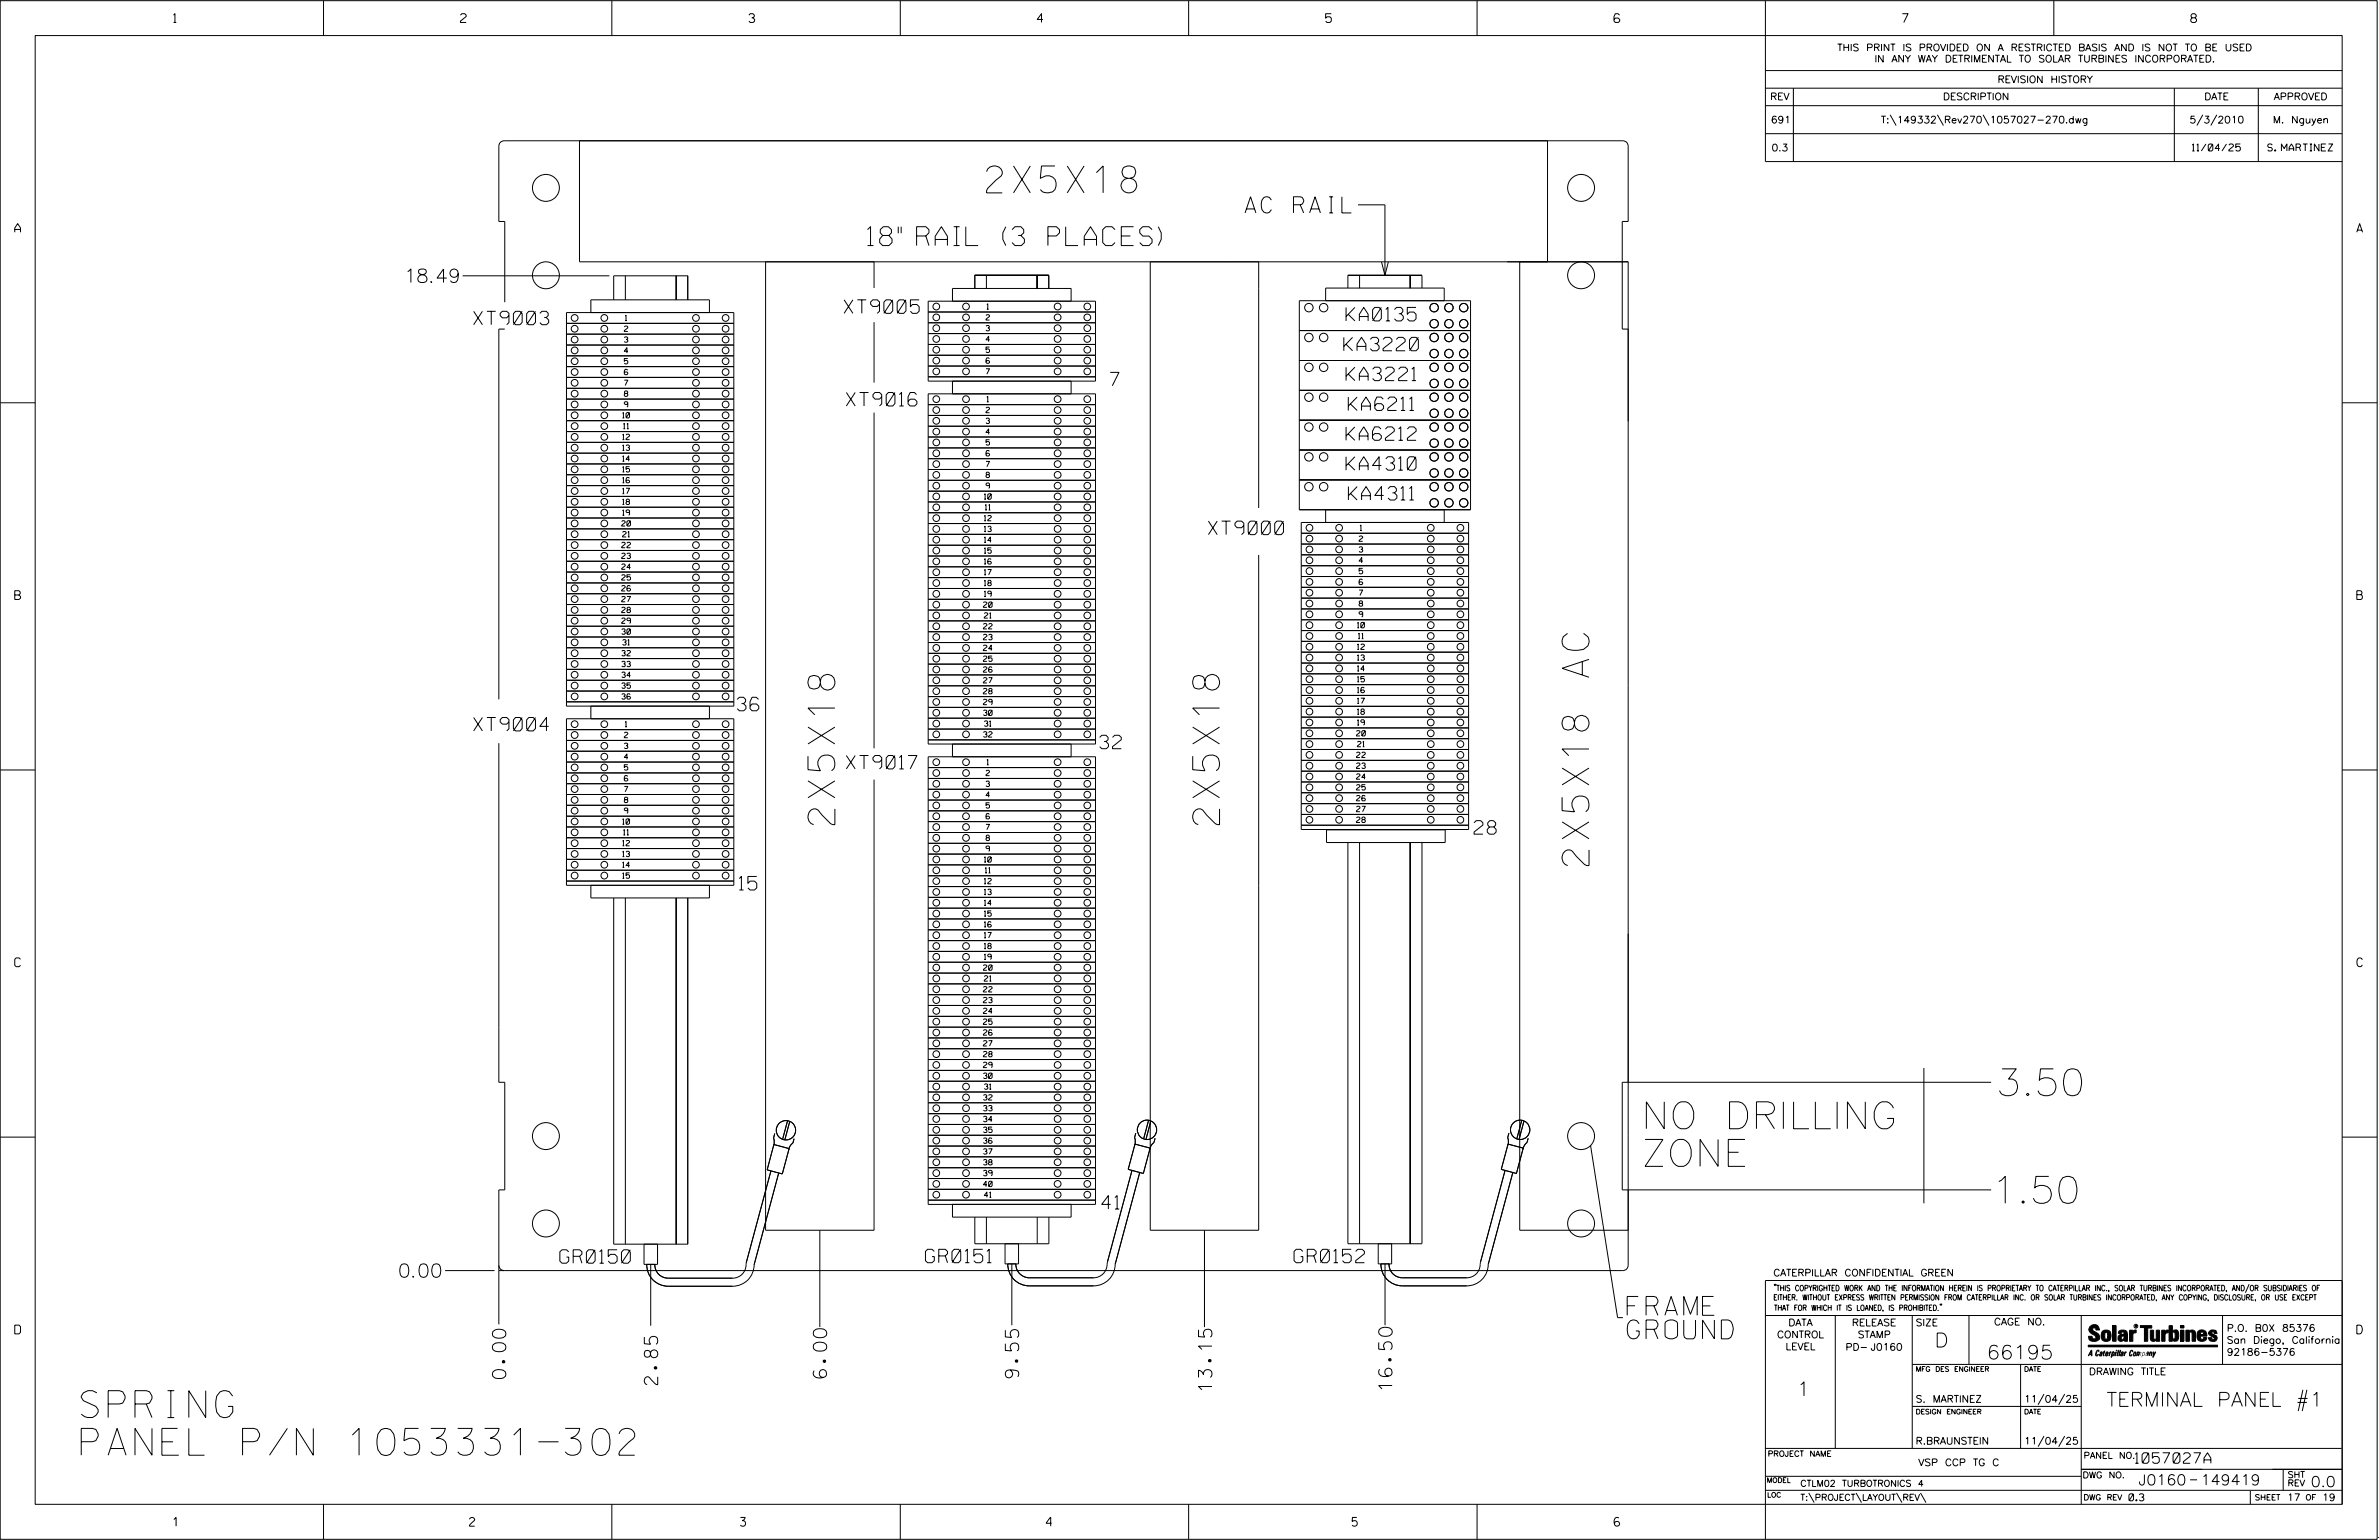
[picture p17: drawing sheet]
<svg xmlns="http://www.w3.org/2000/svg" width="864mm" height="559mm" viewBox="0 0 864 559" stroke-linecap="round" stroke-linejoin="round" font-family="sans-serif">
<defs><g id="words">
<g font-size="9.8">
<text x="358.1" y="70">2X5X18</text>
<text x="303.1" y="299.2" transform="rotate(-90 303.1 299.2)">2X5X18</text>
<text x="442.7" y="299.2" transform="rotate(-90 442.7 299.2)">2X5X18</text>
<text x="576.8" y="314.1" transform="rotate(-90 576.8 314.1)">2X5X18 AC</text>
<text x="724.5" y="397.6">3.50</text>
<text x="595.8" y="409.6">NO DRILLING</text>
<text x="595.8" y="423.2">ZONE</text>
<text x="722.8" y="436.6">1.50</text>
<text x="29.5" y="514.4">SPRING</text>
<text x="29.5" y="528">PANEL P/N 1053331-302</text>
</g>
<g font-size="6.8">
<text x="314.9" y="89.1">18&quot; RAIL (3 PLACES)</text>
<text x="590.7" y="477.3">FRAME</text>
<text x="590.7" y="485.8">GROUND</text>
</g>
<text font-size="5.9" x="452" y="77.3">AC RAIL</text>
<g font-size="5.1">
<text x="702.3" y="488.8">D</text>
<text x="721.2" y="493.2">66195</text>
<text x="652.2" y="506.5">1</text>
<text x="764.7" y="510.3">TERMINAL PANEL #1</text>
</g>
<g font-size="4.9">
<text x="148" y="102.5">18.49</text>
<text x="306.4" y="113.7">XT9005</text>
<text x="171.9" y="117.8">XT9003</text>
<text x="488.6" y="116.4">KA0135</text>
<text x="487.8" y="127.3">KA3220</text>
<text x="403" y="140">7</text>
<text x="488.6" y="138.1">KA3221</text>
<text x="307.2" y="147.3">XT9016</text>
<text x="489.5" y="148.9">KA6211</text>
<text x="488.6" y="159.8">KA6212</text>
<text x="488.6" y="170.6">KA4310</text>
<text x="489.5" y="181.5">KA4311</text>
<text x="438.7" y="194">XT9000</text>
<text x="267.6" y="257.9">36</text>
<text x="171.9" y="265.2">XT9004</text>
<text x="399.2" y="271.7">32</text>
<text x="307.2" y="279">XT9017</text>
<text x="535.1" y="302.7">28</text>
<text x="268.4" y="322.9">15</text>
<text x="400" y="438.7">41</text>
<text x="203.2" y="458.4">GR0150</text>
<text x="336" y="458.2">GR0151</text>
<text x="469.8" y="458.2">GR0152</text>
<text x="145.1" y="463.5">0.00</text>
<text x="183.6" y="500.2" transform="rotate(-90 183.6 500.2)">0.00</text>
<text x="238.8" y="502.4" transform="rotate(-90 238.8 502.4)">2.85</text>
<text x="300.1" y="500" transform="rotate(-90 300.1 500)">6.00</text>
<text x="369.8" y="500" transform="rotate(-90 369.8 500)">9.55</text>
<text x="440" y="504.7" transform="rotate(-90 440 504.7)">13.15</text>
<text x="505.4" y="504.4" transform="rotate(-90 505.4 504.4)">16.50</text>
</g>
<g font-size="3.8">
<text x="775.1" y="531">1057027A</text>
<text x="776.3" y="538.9">J0160</text>
<text x="798.8" y="538.9">149419</text>
<text x="838.8" y="539.5">0.0</text>
</g>
<g font-size="3.2">
<text x="63" y="8.2">1</text>
<text x="167.2" y="8.2">2</text>
<text x="271.8" y="8.2">3</text>
<text x="376.5" y="8.2">4</text>
<text x="481.2" y="8.2">5</text>
<text x="690.6" y="8.2">7</text>
<text x="795.3" y="8.2">8</text>
<text x="5.4" y="84.3">A</text>
<text x="855.5" y="84.3">A</text>
<text x="5.4" y="217.5">B</text>
<text x="855.6" y="217.5">B</text>
<text x="5.4" y="350.8">C</text>
<text x="855.6" y="350.8">C</text>
<text x="5.4" y="484">D</text>
<text x="855.6" y="484">D</text>
<text x="62.8" y="553.8">1</text>
<text x="170.4" y="553.8">2</text>
<text x="268.8" y="553.8">3</text>
<text x="379.8" y="553.8">4</text>
<text x="490.8" y="553.8">5</text>
<text x="585.9" y="553.8">6</text>
</g>
<g font-size="2.5">
<text x="666.9" y="18.5">THIS PRINT IS PROVIDED ON A RESTRICTED BASIS AND IS NOT TO BE USED</text>
<text x="680.5" y="22.6">IN ANY WAY DETRIMENTAL TO SOLAR TURBINES INCORPORATED.</text>
<text x="725.1" y="30">REVISION HISTORY</text>
<text x="642.6" y="36.3">REV</text>
<text x="705.3" y="36.3">DESCRIPTION</text>
<text x="800.2" y="36.3">DATE</text>
<text x="825.4" y="36.3">APPROVED</text>
<text x="642.9" y="44.7">691</text>
<text x="682.8" y="44.7">T:\149332\Rev270\1057027-270.dwg</text>
<text x="794.8" y="44.7">5/3/2010</text>
<text x="825.1" y="44.7">M. Nguyen</text>
<text x="643.1" y="54.8">0.3</text>
<text x="795.8" y="54.8">11/04/25</text>
<text x="823.2" y="54.8">S. MARTINEZ</text>
<text x="643.8" y="463">CATERPILLAR CONFIDENTIAL GREEN</text>
<text x="645.1" y="485.5">CONTROL</text>
<text x="649.2" y="481.1">DATA</text>
<text x="672.3" y="481.1">RELEASE</text>
<text x="674.4" y="485.5">STAMP</text>
<text x="695.4" y="481.1">SIZE</text>
<text x="723.8" y="480.8">CAGE NO.</text>
<text x="808.4" y="483.1">P.O. B0X 85376</text>
<text x="648.2" y="489.8">LEVEL</text>
<text x="669.9" y="490">PD- J0160</text>
<text x="808.4" y="487.5">San Diego, California</text>
<text x="808.4" y="491.8">92186-5376</text>
<text x="758.3" y="498.9">DRAWING TITLE</text>
<text x="695.4" y="508.9">S. MARTINEZ</text>
<text x="734.8" y="508.9">11/04/25</text>
<text x="695.4" y="524.1">R.BRAUNSTEIN</text>
<text x="734.8" y="524.1">11/04/25</text>
<text x="696.4" y="531.9">VSP CCP TG C</text>
<text x="772.8" y="544.6">0.3</text>
<text x="830.2" y="544.6">17</text>
<text x="843" y="544.6">19</text>
</g>
<g font-size="2.3">
<text x="756.4" y="529.2">PANEL NO.</text>
<text x="653.5" y="539.4">CTLM02 TURBOTRONICS 4</text>
<text x="756" y="536.3">DWG NO.</text>
<text x="830.4" y="539.3">REV</text>
<text x="830.4" y="536.2">SHT</text>
<text x="653.5" y="544.5">T:\PROJECT\LAYOUT\REV\</text>
</g>
<g font-size="2">
<text x="358.3" y="112.2">1</text>
<text x="227" y="116.3">1</text>
<text x="357.9" y="116.1">2</text>
<text x="226.6" y="120.3">2</text>
<text x="226.6" y="124.2">3</text>
<text x="357.9" y="120.1">3</text>
<text x="357.9" y="124">4</text>
<text x="226.6" y="128.1">4</text>
<text x="357.9" y="127.9">5</text>
<text x="226.6" y="132">5</text>
<text x="226.6" y="136">6</text>
<text x="357.9" y="135.7">7</text>
<text x="226.6" y="139.9">7</text>
<text x="226.6" y="143.8">8</text>
<text x="226.6" y="147.7">9</text>
<text x="357.9" y="149.7">2</text>
<text x="358.3" y="145.8">1</text>
<text x="226" y="151.7">10</text>
<text x="226.3" y="155.6">11</text>
<text x="357.9" y="153.7">3</text>
<text x="226" y="159.5">12</text>
<text x="357.9" y="157.6">4</text>
<text x="357.9" y="161.5">5</text>
<text x="226" y="163.4">13</text>
<text x="226" y="167.4">14</text>
<text x="226" y="171.3">15</text>
<text x="357.9" y="169.4">7</text>
<text x="357.9" y="173.3">8</text>
<text x="226" y="175.2">16</text>
<text x="226" y="179.1">17</text>
<text x="357.9" y="177.2">9</text>
<text x="226" y="183.1">18</text>
<text x="357.3" y="181.1">10</text>
<text x="357.6" y="185.1">11</text>
<text x="225.7" y="190.9">20</text>
<text x="226" y="187">19</text>
<text x="357.3" y="189">12</text>
<text x="226" y="194.8">21</text>
<text x="357.3" y="192.9">13</text>
<text x="357.3" y="196.8">14</text>
<text x="493.4" y="196.4">2</text>
<text x="493.7" y="192.5">1</text>
<text x="225.7" y="198.7">22</text>
<text x="225.7" y="202.7">23</text>
<text x="357.3" y="200.8">15</text>
<text x="493.4" y="200.3">3</text>
<text x="225.7" y="206.6">24</text>
<text x="357.3" y="204.7">16</text>
<text x="357.3" y="208.6">17</text>
<text x="493.4" y="204.3">4</text>
<text x="493.4" y="208.2">5</text>
<text x="225.7" y="210.5">25</text>
<text x="225.7" y="214.4">26</text>
<text x="357.3" y="212.5">18</text>
<text x="225.7" y="218.4">27</text>
<text x="357" y="220.4">20</text>
<text x="357.3" y="216.5">19</text>
<text x="493.4" y="216">7</text>
<text x="493.4" y="220">8</text>
<text x="225.7" y="222.3">28</text>
<text x="225.7" y="226.2">29</text>
<text x="357.3" y="224.3">21</text>
<text x="492.7" y="227.8">10</text>
<text x="493.4" y="223.9">9</text>
<text x="225.7" y="230.1">30</text>
<text x="357" y="228.2">22</text>
<text x="357" y="232.1">23</text>
<text x="493.1" y="231.7">11</text>
<text x="225.7" y="238">32</text>
<text x="226" y="234.1">31</text>
<text x="357" y="236.1">24</text>
<text x="357" y="240">25</text>
<text x="492.7" y="235.7">12</text>
<text x="492.7" y="239.6">13</text>
<text x="225.7" y="241.9">33</text>
<text x="225.7" y="245.8">34</text>
<text x="357" y="243.9">26</text>
<text x="492.7" y="243.5">14</text>
<text x="225.7" y="249.8">35</text>
<text x="357" y="247.8">27</text>
<text x="357" y="251.8">28</text>
<text x="492.7" y="247.4">15</text>
<text x="492.7" y="251.4">16</text>
<text x="225.7" y="253.7">36</text>
<text x="357" y="255.7">29</text>
<text x="492.7" y="255.3">17</text>
<text x="227" y="263.8">1</text>
<text x="357" y="259.6">30</text>
<text x="357.3" y="263.5">31</text>
<text x="492.7" y="259.2">18</text>
<text x="492.7" y="263.1">19</text>
<text x="226.6" y="267.7">2</text>
<text x="357" y="267.5">32</text>
<text x="492.4" y="267.1">20</text>
<text x="226.6" y="271.6">3</text>
<text x="226.6" y="275.5">4</text>
<text x="492.4" y="274.9">22</text>
<text x="492.7" y="271">21</text>
<text x="226.6" y="279.4">5</text>
<text x="357.9" y="281.5">2</text>
<text x="358.3" y="277.5">1</text>
<text x="492.4" y="278.8">23</text>
<text x="226.6" y="287.3">7</text>
<text x="357.9" y="285.4">3</text>
<text x="492.4" y="282.7">24</text>
<text x="492.4" y="286.7">25</text>
<text x="226.6" y="291.2">8</text>
<text x="357.9" y="289.3">4</text>
<text x="357.9" y="293.2">5</text>
<text x="492.4" y="290.6">26</text>
<text x="226" y="299.1">10</text>
<text x="226.6" y="295.1">9</text>
<text x="357.9" y="297.2">6</text>
<text x="492.4" y="294.5">27</text>
<text x="492.4" y="298.4">28</text>
<text x="226.3" y="303">11</text>
<text x="357.9" y="301.1">7</text>
<text x="357.9" y="305">8</text>
<text x="226" y="306.9">12</text>
<text x="226" y="310.8">13</text>
<text x="357.9" y="308.9">9</text>
<text x="226" y="314.8">14</text>
<text x="357.3" y="312.8">10</text>
<text x="357.6" y="316.8">11</text>
<text x="226" y="318.7">15</text>
<text x="357.3" y="320.7">12</text>
<text x="357.3" y="324.6">13</text>
<text x="357.3" y="328.5">14</text>
<text x="357.3" y="332.5">15</text>
<text x="357.3" y="336.4">16</text>
<text x="357.3" y="340.3">17</text>
<text x="357.3" y="344.2">18</text>
<text x="357" y="352.1">20</text>
<text x="357.3" y="348.2">19</text>
<text x="357" y="359.9">22</text>
<text x="357.3" y="356">21</text>
<text x="357" y="363.9">23</text>
<text x="357" y="367.8">24</text>
<text x="357" y="371.7">25</text>
<text x="357" y="375.6">26</text>
<text x="357" y="379.6">27</text>
<text x="357" y="383.5">28</text>
<text x="357" y="387.4">29</text>
<text x="357" y="391.3">30</text>
<text x="357.3" y="395.2">31</text>
<text x="357" y="399.2">32</text>
<text x="357" y="403.1">33</text>
<text x="357" y="407">34</text>
<text x="357" y="410.9">35</text>
<text x="357" y="414.9">36</text>
<text x="357" y="418.8">37</text>
<text x="357" y="422.7">38</text>
<text x="357" y="430.6">40</text>
<text x="357" y="426.6">39</text>
<text x="357.3" y="434.5">41</text>
<text x="643.8" y="468.4">&quot;THIS COPYRIGHTED WORK AND THE INFORMATION HEREIN IS PROPRIETARY TO CATERPILLAR INC., SOLAR TURBINES INCORPORATED, AND/OR SUBSIDIARIES OF</text>
<text x="643.8" y="471.8">EITHER. WITHOUT EXPRESS WRITTEN PERMISSION FROM CATERPILLAR INC. OR SOLAR TURBINES INCORPORATED, ANY COPYING, DISCLOSURE, OR USE EXCEPT</text>
<text x="644" y="475.6">THAT FOR WHICH IT IS LOANED, IS PROHIBITED.&quot;</text>
<text x="641.7" y="528.5">PROJECT NAME</text>
<text x="756.3" y="544.3">DWG REV</text>
<text x="818.5" y="544.3">SHEET</text>
<text x="836.9" y="544.3">OF</text>
</g>
<g font-size="1.8">
<text x="695.4" y="497.6">MFG DES ENGINEER</text>
<text x="734.8" y="497.6">DATE</text>
<text x="695.4" y="513.1">DESIGN ENGINEER</text>
<text x="734.8" y="513.1">DATE</text>
<text x="641.3" y="538">MODEL</text>
<text x="641.5" y="543.3">LOC</text>
</g>
<text font-size=".9" x="775.1" y="481.7">R</text>
</g></defs>
<g fill="none" stroke="#000" stroke-width=".36">
<path d="M.1 .2h862.8v558.4h-862.8zM12.8 12.9h837.4v533h-837.4zM117.4 .2v12.7M222.1 .2v12.7M326.8 .2v12.7M431.5 .2v12.7M536.2 .2v12.7M587.9 5.5l-.5-.5h-1l-.5 1v1.7l.5 .4h1l.6-.4v-.6l-.6-.5h-1l-.5 .5M640.9 .2v58.4h209.3M745.6 .2v12.7M640.9 25.6h209.3M640.9 32h209.3"/>
<path d="M640.9 38.3h209.3M651 32v26.6M789.3 32v26.6M819.8 32v26.6M210.4 51.1v43.9h380.6v364.1a1.93 1.93 0 0 1-1.9 1.9h-408M561.8 51.1v43.9M640.9 48.5h209.3M686.2 41.7l2.1 3.8M703.3 41.7l2.2 3.8M719.9 41.7l2.1 3.8M799.6 41.7l-2.1 3.8M804.7 41.7l-2.2 3.8"/>
<path d="M493 74.3h9.7v25.6M277.9 95v351.4h39.4v-163.5M317.3 95v9.5M358.1 99.9v4.8M376.5 99.9v4.8M417.5 95v351.4h39.4v-245M456.9 95v89.3M493.5 99.9v4.6M501.5 95l1.2 4.9 1.3-4.9M512 99.9v4.6M551.7 95v351.4h39.3M167.9 100.1h53.3"/>
<path d="M181.1 119.4v134.4M183.2 109.6v-29.2h-2.1v-27.4a1.93 1.93 0 0 1 1.9-1.9h406.1a1.93 1.93 0 0 1 1.9 1.9v27.4h-2.1v39h2.1M205.6 117.3h60.8M214.5 113.4v-4.6h43v4.6M222.8 108.8v-8.7h26.9v8.7M227 100.1v8.7M245.5 100.1v8.7M317.3 116.9v21.9M336.9 109.3h60.8v29h-60.8zM336.9 113.2h60.8M336.9 117.1h60.8M353.9 104.7v-4.8h26.8v4.8"/>
<path d="M388.8 109.3v-4.6h-43v4.6M471.7 109.1h62.1v75.9h-62.1zM471.7 119.9h62.1M481.2 109.1v-4.6h43.1v4.6M489.3 104.5v-4.6h26.9v4.6M205.6 121.2h60.8M205.6 125.2h60.8M205.6 129.1h60.8M205.6 133h60.8M205.6 136.9h60.8M336.9 121h60.8M336.9 125h60.8"/>
<path d="M336.9 128.9h60.8M336.9 132.8h60.8M336.9 136.7h60.8M345.8 138.3v4.6M359.2 130.2l-.4-.3h-.6l-.3 .6v1l.3 .3h.7l.3-.3-.3-.7h-.7l-.3 .4M388.8 138.3v4.6M471.7 130.8h62.1M.1 146.2h12.7M205.6 140.9h60.8M205.6 144.8h60.8M205.6 148.7h60.8M205.6 152.6h60.8"/>
<path d="M205.6 156.6h60.8M317.3 149.7v121.8M336.9 142.9h60.8v127.1h-60.8zM336.9 146.8h60.8M336.9 150.7h60.8M336.9 154.7h60.8M336.9 158.6h60.8M471.7 141.6h62.1M471.7 152.5h62.1M850.2 146.2h12.7M205.6 160.5h60.8M205.6 164.4h60.8"/>
<path d="M205.6 168.3h60.8M205.6 172.3h60.8M205.6 176.2h60.8M336.9 162.5h60.8M336.9 166.4h60.8M336.9 170.4h60.8M336.9 174.3h60.8M336.9 178.2h60.8M359.2 163.8l-.4-.3h-.6l-.3 .6v1l.3 .4h.7l.3-.4-.3-.6h-.7l-.3 .3M471.7 163.3h62.1M471.7 174.1h62.1M205.6 180.1h60.8"/>
<path d="M205.6 184h60.8M205.6 188h60.8M205.6 191.9h60.8M205.6 195.8h60.8M205.6 199.7h60.8M336.9 182.1h60.8M336.9 186.1h60.8M336.9 190h60.8M336.9 193.9h60.8M336.9 197.8h60.8M472.4 189.6h60.7v111.4h-60.7zM472.4 193.5h60.7"/>
<path d="M472.4 197.4h60.7M481.2 185v4.6M524.3 185v4.6M205.6 203.7h60.8M205.6 207.6h60.8M205.6 211.5h60.8M205.6 215.4h60.8M205.6 219.4h60.8M336.9 201.8h60.8M336.9 205.7h60.8M336.9 209.6h60.8M336.9 213.5h60.8"/>
<path d="M336.9 217.5h60.8M472.4 201.3h60.7M472.4 205.3h60.7M472.4 209.2h60.7M472.4 213.1h60.7M472.4 217h60.7M494.6 210.5l-.3-.4h-.6l-.3 .7v1l.3 .3h.6l.4-.3-.4-.7h-.6l-.3 .4M205.6 223.3h60.8M205.6 227.2h60.8M205.6 231.1h60.8M205.6 235.1h60.8M205.6 239h60.8"/>
<path d="M336.9 221.4h60.8M336.9 225.3h60.8M336.9 229.2h60.8M336.9 233.2h60.8M336.9 237.1h60.8M472.4 220.9h60.7M472.4 224.9h60.7M472.4 228.8h60.7M472.4 232.7h60.7M472.4 236.6h60.7M205.6 254.7h60.8v-141.3h-60.8v142.8h60.8M205.6 242.9h60.8"/>
<path d="M205.6 246.8h60.8M205.6 250.8h60.8M214.5 256.2v4.6M257.5 256.2v4.6M336.9 241h60.8M336.9 244.9h60.8M336.9 248.8h60.8M336.9 252.8h60.8M336.9 256.7h60.8M472.4 240.6h60.7M472.4 244.5h60.7M472.4 248.4h60.7"/>
<path d="M472.4 252.3h60.7M472.4 256.3h60.7M.1 279.4h12.7M181.1 269.7v123h2.1v39.1h-2.1v48.8M205.6 260.8h60.8v60.4h-60.8zM205.6 264.8h60.8M205.6 268.7h60.8M205.6 272.6h60.8M205.6 276.5h60.8M336.9 274.6h60.8v162.4h-60.8zM336.9 260.6h60.8M336.9 264.5h60.8"/>
<path d="M336.9 268.5h60.8M336.9 278.5h60.8M345.8 270v4.6M388.8 270v4.6M472.4 260.2h60.7M472.4 264.1h60.7M472.4 268h60.7M472.4 272h60.7M472.4 275.9h60.7M472.4 279.8h60.7M850.2 279.4h12.7M205.6 280.5h60.8"/>
<path d="M205.6 284.4h60.8M205.6 288.3h60.8M205.6 292.2h60.8M205.6 296.2h60.8M227.9 281.7l-.4-.3h-.6l-.3 .6v1.1l.3 .3h.7l.3-.3-.3-.7h-.7l-.3 .3M336.9 282.5h60.8M336.9 286.4h60.8M336.9 290.3h60.8M336.9 294.2h60.8M336.9 298.1h60.8M472.4 299.4h60.7M472.4 283.7h60.7"/>
<path d="M472.4 287.7h60.7M472.4 291.6h60.7M472.4 295.5h60.7M205.6 319.7h60.8M205.6 300.1h60.8M205.6 304h60.8M205.6 307.9h60.8M205.6 311.8h60.8M205.6 315.8h60.8M336.9 302.1h60.8M336.9 306h60.8M336.9 309.9h60.8"/>
<path d="M336.9 313.8h60.8M336.9 317.8h60.8M481.5 301.1h43.1v4.6h-43.1zM489.3 305.7v145.6h26.9v-145.6M493.5 305.7v145.6M512 305.7v145.6M214.5 321.2v4.6h43v-4.6M227 325.8v125.6M245.5 325.8v125.6M249.7 325.8v125.6h-26.9v-125.6M336.9 321.7h60.8M336.9 325.6h60.8"/>
<path d="M336.9 329.5h60.8M336.9 333.4h60.8M336.9 337.4h60.8M336.9 341.3h60.8M336.9 345.2h60.8M336.9 349.1h60.8M336.9 353.1h60.8M336.9 357h60.8M336.9 360.9h60.8M336.9 364.8h60.8M336.9 368.8h60.8M336.9 372.7h60.8"/>
<path d="M336.9 376.6h60.8M336.9 380.5h60.8M336.9 384.5h60.8M336.9 388.4h60.8M336.9 392.3h60.8M336.9 396.2h60.8M698.4 387.5v49.1M722.8 392.7h-133.9v39.1h133.9M.1 412.6h12.7M280.9 415.3l5.6 1.5-2.5 9.2-5.5-1.5zM281.2 411.3l-.4 1.7 .3 1.3-.3 1.3M285.9 406.7l-1.8 6.7"/>
<path d="M286.7 406.9l-1.8 6.7M288.3 413.2l-.5 1.6-1 1-.5 1.3M336.9 400.2h60.8M336.9 404.1h60.8M336.9 408h60.8M336.9 411.9h60.8M336.9 415.9h60.8M336.9 419.8h60.8M412 415.1l5.5 1.5-2.5 9.2-5.5-1.5zM412.3 411.2l-.4 1.6 .2 1.3-.2 1.4M416.9 406.5l-1.8 6.7M417.8 406.8l-1.8 6.7"/>
<path d="M419.3 413l-.4 1.6-1 1-.5 1.4M547.4 415.1l5.5 1.5-2.4 9.2-5.5-1.5zM547.8 411.2l-.5 1.6 .3 1.3-.3 1.4M552.4 406.5l-1.8 6.7M553.2 406.8l-1.8 6.7M554.7 413l-.4 1.6-.9 1-.6 1.4M577.4 415.7l9.8 62.4h1.9M850.2 412.6h12.7M279.9 424.9l-9 33.3a5.1 5.1 0 0 1-5 5.6h-23.3a4.8 4.8 0 0 1-4.9-5M282.7 425.6l-8.9 33.3a7.8 7.8 0 0 1-7.9 7.8h-23.3a7.8 7.8 0 0 1-7.8-7.9M336.9 435.5h60.8M336.9 423.7h60.8"/>
<path d="M336.9 427.6h60.8M336.9 431.6h60.8M388.8 437v4.6h-43v-4.6M410.9 424.7l-8.9 33.3a5.2 5.2 0 0 1-5 5.7h-23.4a4.9 4.9 0 0 1-4.8-5.1M413.7 425.4l-8.9 33.4a7.8 7.8 0 0 1-7.8 7.8h-23.4a7.8 7.8 0 0 1-7.8-8M546.3 424.7l-8.9 33.3a5.1 5.1 0 0 1-5 5.7h-23.3a4.9 4.9 0 0 1-4.9-5.1M549.2 425.4l-9 33.4a7.8 7.8 0 0 1-7.8 7.8h-23.3a7.8 7.8 0 0 1-7.8-8M181.1 459.1a1.93 1.93 0 0 0 1.9 1.9M233.8 451.4v7.4h4.9v-7.4M236.2 458.8v22.2M297.6 446.4v35.1M353.9 441.6v9.7h26.9v-9.7"/>
<path d="M358.1 441.6v9.7M364.8 451.3v7.3h4.9v-7.3M367.3 458.6v22.3M376.5 441.6v9.7M437.2 446.4v35.1M500.3 451.3v7.3h4.9v-7.3M502.8 458.6v22.3M161.6 461h17.9M640.9 477.3h209.3M644.2 466.1l-.1 .4M644.7 466.1l-.2 .4M666.2 477.3v48.3"/>
<path d="M694.2 477.3v48.3M704.4 473.3l-.1 .4M704.8 473.3l-.1 .4M714.8 477.3v17.8M755.5 477.3v68.6M806.8 477.3v17.8M816.5 466l-1.4 3.1M850.2 464.6h-209.3v94M850.2 464.8v81.1M694.2 495.1h156M733.5 495.1v30.5M758.6 481.4a2.02 2.02 0 0 1 3.1-.1l.5 1.3h-1.3l-.2-.6-.4-.2-.6 .1-.1 .4 .4 .7a2.46 2.46 0 0 1 2.2 2.9 2.83 2.83 0 0 1-3.8 .3l-.3-1.3h1.3l.2 .7 .6 .3 .5-.2 .2-.5-.4-.6-1.9-1.2-.4-.9z"/>
<path d="M759.2 491.3h-.7l.7-1.2v1.9h.2l-.1-2.1-1.3 2.1 .5-.5h.7M761.3 490l.3-.2 .4 .3-.1 .3-.3-.4-.4 .3-.3 1.6h.4l.4-.5-.3 .6-.4 .1-.3-.4zM762.6 490.6l.5-.1-.1 1.4h-.9a.74 .74 0 0 1 .9-.8l-.3 .7-.5 .1 .2-.5 .6-.2v-.5l-.7 .2zM763 483.2a2.17 2.17 0 0 1 3.1 0l.3 1.4-.3 1.5a2.17 2.17 0 0 1-3.1 0l-.3-1.5zM763.6 490.5l.4-.4 .2 .6h-.3l-.3 .9 .2 .4-.3-.1zM764.1 483.7l.5-.4 .4 .3v2.2l-.4 .2-.5-.2zM764.6 491.1l.6 .2v-.7l-.4-.1-.4 .6-.1 .8h.6M764.6 491.1l-.1 .8h.4M764.6 482.6v.8M764.8 490.7l.4 .1v.3h-.6zM765 491.5l-.1 .4zM766 490.5l-.5 1.5z"/>
<path d="M766 490.8l.4-.3-.4 .4M766.9 481h1.3v5.7h-1.3zM767 490.8l.5 .1-.3 .8-.4 .2zM767.3 490.5h-.5l-.5 2M767.3 490.5a.8 .8 0 0 1 .2 1 .8 .8 0 0 1-.9 .4l-.1 .6M767.3 490.5l-.1 .2M768.1 490.5l-.4 1.5zM768.2 489.9h.3l-.1 .2h-.2zM769 489.9l-.5 2.1zM769.7 489.9l-.6 2.1zM770.1 491.4l.5-.3-.5 .8zM770.4 491.9h.1"/>
<path d="M770.6 491.1l.1-.4-.7 .2 .1-.3 .6-.1 .2 .3-.5 1.1M770.6 491.1a.74 .74 0 0 0-.8 .8h.6M771 484.8h-.7l-.3 .6 .4 .7 .5-.3 .1-2.4h-.8l-.1 .4h-1.2a1.71 1.71 0 0 1 1.8-1.3 1.71 1.71 0 0 1 1.6 1.4v2.8h-1.1l-.1-.6M771 484.2l-1.5 .1a1.41 1.41 0 0 0 0 2.4l.5 .1 1.1-.7M771.2 486.1h-.1M771.4 490.5l.1 .3 .4-.3-.9 1.5zM771.5 490.8h.1M773 482.7h1.2v.5l.5-.5 .7-.1v1h-.6l-.5 .4-.1 2.7h-1.2zM773.3 490.3l.6-.4 .4 .2-.1 .4-.3-.4a1.28 1.28 0 0 0-.5 1.8l.6-.4-.1 .4-.8 .1zM774.7 490.8l.5-.3a.88 .88 0 0 1 .2 .9 .88 .88 0 0 1-.7 .7l-.2-.2zM774.8 490.9h.5l-.3 1h-.3l-.2-.2zM775.2 490.5l-.1 .2"/>
<path d="M776.8 481h4.3v.9h-1.5v4.8h-1.3M776.8 490.6l-.8 .2v-.3l-.4 1.5 .8-1.3v1.3l.3-1.2M779.3 491.1h.4M779.6 490.5h.3l-.3 1.4M779.6 490.7h.2l-.1 .4M779.7 491.1l-.1 .4M779.7 491.1l-.4 .2M780.1 492l.4-1.5 .1 .3 .3-.3 .3 .2-.3 1.3v-1.3l-.7 1.3M780.6 482.7h1.2v2.7l.1 .4 .4 .3 .4-.7v-2.7h1.2l.1 4h-1.3v-.5l-1.1 .6-.7-.3-.3-.7zM781.6 492.5l1-2-.8 1.3-.2-1.3-.2 2M784.7 482.7h1.2v.5l.5-.5 .7-.1v1h-.5l-.6 .4-.1 2.7h-1.2zM787.4 481h1.2v2a1.4 1.4 0 0 1 2.2 .2l.1 1.4-.4 1.9-1.5 .1-.4-.5v-1l.5 .9 .5-.3v-2.1l-.5-.4-.5 .7v2.8h-1.2z"/>
<path d="M791.5 482.7h1.3v4h-1.3zM791.5 481h1.3v.9h-1.3zM793.5 482.7h1.3v.4l.7-.5 1.1 .2 .4 .6v3.3h-1.2l-.3-3.4-.7 .2v3.2h-1.3zM794.8 483.1h.1M797.7 483.2a1.92 1.92 0 0 1 2.4-.5 1.92 1.92 0 0 1 1 2.1h-2.3v.8l.6 .5 .5-.3v-.5h1.2a1.83 1.83 0 0 1-2.1 1.4 1.83 1.83 0 0 1-1.5-2.1zM798.8 484.2v.6M799.1 483.4h.6l.2 .8h-1.1zM804.6 482.9a1.84 1.84 0 0 0-2.9 .8 3.3 3.3 0 0 0 2.2 1.9l-.5 .5-.4-.3-.1-.4h-1.2l.1 .6a1.92 1.92 0 0 0 2.9 .4M804.9 483.8h-1.2l-.2-.6-.5 .1-.1 .3 .1 .3 1.8 .9M805.1 488.1h-47.1v.6h47.1M694.2 510.3h61.3M742 505.8l-2.2 3.9"/>
<path d="M749.5 505.8l-2.2 3.9M834 508.9h3.4M834.3 507.4h3.4M836 504.3l-1.7 7.7M837.4 504.3l-1.7 7.7M640.9 525.6h209.2M640.9 535.7h114.6M742 521.1l-2.2 3.8M749.5 521.1l-2.2 3.8M755.5 533.2h94.7M795 537h2.6M828.8 533.2v7.6"/>
<path d="M117.4 545.9v12.7M222.1 545.9v12.7M326.8 545.9v12.7M431.5 545.9v12.7M536.2 545.9v12.7M640.9 540.8h209.3M656.6 541.7l2 3.5M673.8 541.7l1.9 3.5M688.4 541.7l2 3.5M697.2 541.7l1.9 3.5M816.9 541v4.9M863.5 557.9h.1"/>
<circle cx="198.2" cy="68.2" r="4.9"/>
<circle cx="574" cy="68.2" r="4.9"/>
<circle cx="198.2" cy="99.9" r="4.9"/>
<circle cx="574" cy="99.9" r="4.9"/>
<circle cx="208.6" cy="119.3" r="1.23"/>
<circle cx="208.6" cy="115.4" r="1.22"/>
<circle cx="219.4" cy="119.3" r="1.22"/>
<circle cx="219.4" cy="115.4" r="1.22"/>
<circle cx="252.6" cy="119.3" r="1.22"/>
<circle cx="252.6" cy="115.4" r="1.22"/>
<circle cx="263.4" cy="119.3" r="1.22"/>
<circle cx="263.4" cy="115.4" r="1.22"/>
<circle cx="339.9" cy="111.2" r="1.22"/>
<circle cx="339.9" cy="119.1" r="1.21"/>
<circle cx="339.9" cy="115.2" r="1.21"/>
<circle cx="350.7" cy="111.2" r="1.23"/>
<circle cx="350.7" cy="119.1" r="1.22"/>
<circle cx="350.7" cy="115.2" r="1.22"/>
<circle cx="383.9" cy="111.2" r="1.23"/>
<circle cx="383.9" cy="119.1" r="1.23"/>
<circle cx="383.9" cy="115.2" r="1.22"/>
<circle cx="394.7" cy="111.2" r="1.23"/>
<circle cx="394.7" cy="119.1" r="1.22"/>
<circle cx="394.7" cy="115.2" r="1.22"/>
<circle cx="475.1" cy="111.6" r="1.54"/>
<circle cx="480.5" cy="111.6" r="1.53"/>
<circle cx="520.6" cy="111.6" r="1.54"/>
<circle cx="520.6" cy="117.5" r="1.54"/>
<circle cx="526" cy="111.6" r="1.54"/>
<circle cx="526" cy="117.5" r="1.53"/>
<circle cx="531.3" cy="111.6" r="1.53"/>
<circle cx="531.3" cy="117.5" r="1.53"/>
<circle cx="208.6" cy="127.1" r="1.23"/>
<circle cx="208.6" cy="135" r="1.23"/>
<circle cx="208.6" cy="138.9" r="1.23"/>
<circle cx="208.6" cy="123.2" r="1.23"/>
<circle cx="208.6" cy="131.1" r="1.22"/>
<circle cx="219.4" cy="127.1" r="1.23"/>
<circle cx="219.4" cy="135" r="1.22"/>
<circle cx="219.4" cy="138.9" r="1.22"/>
<circle cx="219.4" cy="123.2" r="1.22"/>
<circle cx="219.4" cy="131.1" r="1.22"/>
<circle cx="252.6" cy="127.1" r="1.23"/>
<circle cx="252.6" cy="135" r="1.22"/>
<circle cx="252.6" cy="138.9" r="1.22"/>
<circle cx="252.6" cy="123.2" r="1.22"/>
<circle cx="252.6" cy="131.1" r="1.22"/>
<circle cx="263.4" cy="127.1" r="1.23"/>
<circle cx="263.4" cy="135" r="1.22"/>
<circle cx="263.4" cy="138.9" r="1.22"/>
<circle cx="263.4" cy="123.2" r="1.22"/>
<circle cx="263.4" cy="131.1" r="1.22"/>
<circle cx="339.9" cy="123" r="1.21"/>
<circle cx="339.9" cy="126.9" r="1.21"/>
<circle cx="339.9" cy="130.9" r="1.21"/>
<circle cx="339.9" cy="134.8" r="1.21"/>
<circle cx="350.7" cy="123" r="1.22"/>
<circle cx="350.7" cy="126.9" r="1.22"/>
<circle cx="350.7" cy="130.9" r="1.22"/>
<circle cx="350.7" cy="134.8" r="1.22"/>
<circle cx="383.9" cy="123" r="1.23"/>
<circle cx="383.9" cy="126.9" r="1.23"/>
<circle cx="383.9" cy="130.9" r="1.22"/>
<circle cx="383.9" cy="134.8" r="1.22"/>
<circle cx="394.7" cy="123" r="1.22"/>
<circle cx="394.7" cy="126.9" r="1.22"/>
<circle cx="394.7" cy="130.9" r="1.22"/>
<circle cx="394.7" cy="134.8" r="1.22"/>
<circle cx="475.1" cy="122.5" r="1.54"/>
<circle cx="475.1" cy="133.3" r="1.53"/>
<circle cx="480.5" cy="122.5" r="1.53"/>
<circle cx="480.5" cy="133.3" r="1.53"/>
<circle cx="520.6" cy="122.5" r="1.54"/>
<circle cx="520.6" cy="139.1" r="1.54"/>
<circle cx="520.6" cy="128.3" r="1.54"/>
<circle cx="520.6" cy="133.3" r="1.54"/>
<circle cx="526" cy="122.5" r="1.54"/>
<circle cx="526" cy="139.1" r="1.53"/>
<circle cx="526" cy="128.3" r="1.53"/>
<circle cx="526" cy="133.3" r="1.53"/>
<circle cx="531.3" cy="122.5" r="1.53"/>
<circle cx="531.3" cy="128.3" r="1.53"/>
<circle cx="531.3" cy="139.1" r="1.53"/>
<circle cx="531.3" cy="133.3" r="1.53"/>
<circle cx="208.6" cy="142.8" r="1.23"/>
<circle cx="208.6" cy="154.6" r="1.23"/>
<circle cx="208.6" cy="158.5" r="1.23"/>
<circle cx="208.6" cy="150.7" r="1.22"/>
<circle cx="208.6" cy="146.8" r="1.22"/>
<circle cx="219.4" cy="142.8" r="1.23"/>
<circle cx="219.4" cy="154.6" r="1.22"/>
<circle cx="219.4" cy="158.5" r="1.22"/>
<circle cx="219.4" cy="150.7" r="1.22"/>
<circle cx="219.4" cy="146.8" r="1.22"/>
<circle cx="252.6" cy="142.8" r="1.23"/>
<circle cx="252.6" cy="154.6" r="1.22"/>
<circle cx="252.6" cy="158.5" r="1.22"/>
<circle cx="252.6" cy="146.8" r="1.22"/>
<circle cx="252.6" cy="150.7" r="1.22"/>
<circle cx="263.4" cy="142.8" r="1.23"/>
<circle cx="263.4" cy="158.5" r="1.22"/>
<circle cx="263.4" cy="154.6" r="1.22"/>
<circle cx="263.4" cy="146.8" r="1.22"/>
<circle cx="263.4" cy="150.7" r="1.22"/>
<circle cx="339.9" cy="156.6" r="1.22"/>
<circle cx="339.9" cy="144.8" r="1.21"/>
<circle cx="339.9" cy="148.8" r="1.21"/>
<circle cx="339.9" cy="152.7" r="1.21"/>
<circle cx="350.7" cy="156.6" r="1.22"/>
<circle cx="350.7" cy="144.8" r="1.22"/>
<circle cx="350.7" cy="152.7" r="1.22"/>
<circle cx="350.7" cy="148.8" r="1.22"/>
<circle cx="383.9" cy="156.6" r="1.23"/>
<circle cx="383.9" cy="144.8" r="1.23"/>
<circle cx="383.9" cy="148.8" r="1.22"/>
<circle cx="383.9" cy="152.7" r="1.22"/>
<circle cx="394.7" cy="156.6" r="1.22"/>
<circle cx="394.7" cy="144.8" r="1.22"/>
<circle cx="394.7" cy="152.7" r="1.22"/>
<circle cx="394.7" cy="148.8" r="1.22"/>
<circle cx="475.1" cy="155" r="1.53"/>
<circle cx="475.1" cy="144.1" r="1.53"/>
<circle cx="480.5" cy="155" r="1.53"/>
<circle cx="480.5" cy="144.1" r="1.53"/>
<circle cx="520.6" cy="149.9" r="1.54"/>
<circle cx="520.6" cy="155" r="1.54"/>
<circle cx="520.6" cy="144.1" r="1.54"/>
<circle cx="526" cy="150" r="1.53"/>
<circle cx="526" cy="155" r="1.53"/>
<circle cx="526" cy="144.1" r="1.53"/>
<circle cx="531.3" cy="155" r="1.53"/>
<circle cx="531.3" cy="150" r="1.53"/>
<circle cx="531.3" cy="144.1" r="1.53"/>
<circle cx="208.6" cy="162.5" r="1.23"/>
<circle cx="208.6" cy="178.2" r="1.23"/>
<circle cx="208.6" cy="170.3" r="1.23"/>
<circle cx="208.6" cy="174.2" r="1.23"/>
<circle cx="208.6" cy="166.4" r="1.22"/>
<circle cx="219.4" cy="162.4" r="1.23"/>
<circle cx="219.4" cy="178.1" r="1.23"/>
<circle cx="219.4" cy="170.3" r="1.22"/>
<circle cx="219.4" cy="174.2" r="1.22"/>
<circle cx="219.4" cy="166.4" r="1.22"/>
<circle cx="252.6" cy="162.4" r="1.23"/>
<circle cx="252.6" cy="178.1" r="1.23"/>
<circle cx="252.6" cy="170.3" r="1.22"/>
<circle cx="252.6" cy="174.2" r="1.22"/>
<circle cx="252.6" cy="166.4" r="1.22"/>
<circle cx="263.4" cy="162.5" r="1.23"/>
<circle cx="263.4" cy="178.1" r="1.23"/>
<circle cx="263.4" cy="170.3" r="1.22"/>
<circle cx="263.4" cy="174.2" r="1.22"/>
<circle cx="263.4" cy="166.4" r="1.22"/>
<circle cx="339.9" cy="164.5" r="1.22"/>
<circle cx="339.9" cy="172.3" r="1.21"/>
<circle cx="339.9" cy="160.5" r="1.21"/>
<circle cx="339.9" cy="176.2" r="1.21"/>
<circle cx="339.9" cy="168.4" r="1.21"/>
<circle cx="350.7" cy="164.5" r="1.23"/>
<circle cx="350.7" cy="172.3" r="1.22"/>
<circle cx="350.7" cy="160.5" r="1.22"/>
<circle cx="350.7" cy="176.2" r="1.22"/>
<circle cx="350.7" cy="168.4" r="1.22"/>
<circle cx="383.9" cy="164.5" r="1.23"/>
<circle cx="383.9" cy="172.3" r="1.23"/>
<circle cx="383.9" cy="160.5" r="1.23"/>
<circle cx="383.9" cy="176.2" r="1.23"/>
<circle cx="383.9" cy="168.4" r="1.22"/>
<circle cx="394.7" cy="164.5" r="1.23"/>
<circle cx="394.7" cy="172.3" r="1.22"/>
<circle cx="394.7" cy="160.5" r="1.22"/>
<circle cx="394.7" cy="176.2" r="1.22"/>
<circle cx="394.7" cy="168.4" r="1.22"/>
<circle cx="475.1" cy="165.8" r="1.53"/>
<circle cx="475.1" cy="176.6" r="1.53"/>
<circle cx="480.5" cy="165.8" r="1.53"/>
<circle cx="480.5" cy="176.6" r="1.53"/>
<circle cx="520.6" cy="171.6" r="1.54"/>
<circle cx="520.6" cy="160.8" r="1.53"/>
<circle cx="520.6" cy="165.8" r="1.54"/>
<circle cx="520.6" cy="176.6" r="1.54"/>
<circle cx="526" cy="171.6" r="1.54"/>
<circle cx="526" cy="160.8" r="1.53"/>
<circle cx="526" cy="176.6" r="1.53"/>
<circle cx="526" cy="165.8" r="1.53"/>
<circle cx="531.3" cy="171.6" r="1.53"/>
<circle cx="531.3" cy="160.8" r="1.53"/>
<circle cx="531.3" cy="165.8" r="1.53"/>
<circle cx="531.3" cy="176.6" r="1.53"/>
<circle cx="208.6" cy="186" r="1.23"/>
<circle cx="208.6" cy="193.8" r="1.23"/>
<circle cx="208.6" cy="189.9" r="1.23"/>
<circle cx="208.6" cy="197.8" r="1.22"/>
<circle cx="208.6" cy="182.1" r="1.22"/>
<circle cx="219.4" cy="186" r="1.22"/>
<circle cx="219.4" cy="189.9" r="1.22"/>
<circle cx="219.4" cy="193.8" r="1.22"/>
<circle cx="219.4" cy="182.1" r="1.22"/>
<circle cx="219.4" cy="197.8" r="1.22"/>
<circle cx="252.6" cy="186" r="1.22"/>
<circle cx="252.6" cy="193.8" r="1.22"/>
<circle cx="252.6" cy="189.9" r="1.22"/>
<circle cx="252.6" cy="182.1" r="1.22"/>
<circle cx="252.6" cy="197.8" r="1.22"/>
<circle cx="263.4" cy="186" r="1.22"/>
<circle cx="263.4" cy="189.9" r="1.22"/>
<circle cx="263.4" cy="193.8" r="1.22"/>
<circle cx="263.4" cy="197.8" r="1.22"/>
<circle cx="263.4" cy="182.1" r="1.22"/>
<circle cx="339.9" cy="199.8" r="1.22"/>
<circle cx="339.9" cy="191.9" r="1.22"/>
<circle cx="339.9" cy="180.1" r="1.21"/>
<circle cx="339.9" cy="195.8" r="1.21"/>
<circle cx="339.9" cy="188" r="1.21"/>
<circle cx="339.9" cy="184.1" r="1.21"/>
<circle cx="350.7" cy="199.8" r="1.23"/>
<circle cx="350.7" cy="191.9" r="1.22"/>
<circle cx="350.7" cy="195.8" r="1.22"/>
<circle cx="350.7" cy="180.1" r="1.22"/>
<circle cx="350.7" cy="184.1" r="1.22"/>
<circle cx="350.7" cy="188" r="1.22"/>
<circle cx="383.9" cy="199.8" r="1.23"/>
<circle cx="383.9" cy="191.9" r="1.23"/>
<circle cx="383.9" cy="180.2" r="1.23"/>
<circle cx="383.9" cy="195.9" r="1.23"/>
<circle cx="383.9" cy="188" r="1.22"/>
<circle cx="383.9" cy="184.1" r="1.22"/>
<circle cx="394.7" cy="199.8" r="1.23"/>
<circle cx="394.7" cy="191.9" r="1.22"/>
<circle cx="394.7" cy="195.8" r="1.22"/>
<circle cx="394.7" cy="180.1" r="1.22"/>
<circle cx="394.7" cy="188" r="1.22"/>
<circle cx="394.7" cy="184.1" r="1.22"/>
<circle cx="475.3" cy="191.5" r="1.23"/>
<circle cx="475.3" cy="199.4" r="1.22"/>
<circle cx="475.3" cy="195.5" r="1.22"/>
<circle cx="486.1" cy="191.5" r="1.22"/>
<circle cx="486.1" cy="199.4" r="1.21"/>
<circle cx="486.1" cy="195.5" r="1.21"/>
<circle cx="519.4" cy="191.5" r="1.23"/>
<circle cx="519.4" cy="199.4" r="1.22"/>
<circle cx="519.4" cy="195.5" r="1.22"/>
<circle cx="520.6" cy="182.5" r="1.54"/>
<circle cx="526" cy="182.5" r="1.53"/>
<circle cx="530.1" cy="191.5" r="1.22"/>
<circle cx="530.1" cy="199.4" r="1.21"/>
<circle cx="530.1" cy="195.5" r="1.21"/>
<circle cx="531.3" cy="182.5" r="1.53"/>
<circle cx="208.6" cy="213.5" r="1.23"/>
<circle cx="208.6" cy="205.6" r="1.23"/>
<circle cx="208.6" cy="209.5" r="1.23"/>
<circle cx="208.6" cy="201.7" r="1.22"/>
<circle cx="208.6" cy="217.4" r="1.22"/>
<circle cx="219.4" cy="213.5" r="1.23"/>
<circle cx="219.4" cy="205.6" r="1.22"/>
<circle cx="219.4" cy="209.5" r="1.22"/>
<circle cx="219.4" cy="217.4" r="1.22"/>
<circle cx="219.4" cy="201.7" r="1.22"/>
<circle cx="252.6" cy="213.5" r="1.23"/>
<circle cx="252.6" cy="205.6" r="1.22"/>
<circle cx="252.6" cy="209.5" r="1.22"/>
<circle cx="252.6" cy="217.4" r="1.22"/>
<circle cx="252.6" cy="201.7" r="1.22"/>
<circle cx="263.4" cy="213.5" r="1.23"/>
<circle cx="263.4" cy="205.6" r="1.22"/>
<circle cx="263.4" cy="209.5" r="1.22"/>
<circle cx="263.4" cy="201.7" r="1.22"/>
<circle cx="263.4" cy="217.4" r="1.22"/>
<circle cx="339.9" cy="215.5" r="1.22"/>
<circle cx="339.9" cy="207.6" r="1.21"/>
<circle cx="339.9" cy="211.5" r="1.21"/>
<circle cx="339.9" cy="203.7" r="1.21"/>
<circle cx="339.9" cy="219.4" r="1.21"/>
<circle cx="350.7" cy="215.5" r="1.23"/>
<circle cx="350.7" cy="207.6" r="1.22"/>
<circle cx="350.7" cy="211.5" r="1.22"/>
<circle cx="350.7" cy="219.4" r="1.22"/>
<circle cx="350.7" cy="203.7" r="1.22"/>
<circle cx="383.9" cy="215.5" r="1.23"/>
<circle cx="383.9" cy="207.6" r="1.23"/>
<circle cx="383.9" cy="211.5" r="1.23"/>
<circle cx="383.9" cy="203.7" r="1.22"/>
<circle cx="383.9" cy="219.4" r="1.22"/>
<circle cx="394.7" cy="215.5" r="1.23"/>
<circle cx="394.7" cy="207.6" r="1.22"/>
<circle cx="394.7" cy="211.5" r="1.22"/>
<circle cx="394.7" cy="203.7" r="1.22"/>
<circle cx="394.7" cy="219.4" r="1.22"/>
<circle cx="475.3" cy="207.2" r="1.23"/>
<circle cx="475.3" cy="203.3" r="1.22"/>
<circle cx="475.3" cy="219" r="1.22"/>
<circle cx="475.3" cy="211.2" r="1.22"/>
<circle cx="475.3" cy="215.1" r="1.22"/>
<circle cx="486.1" cy="207.2" r="1.22"/>
<circle cx="486.1" cy="203.3" r="1.21"/>
<circle cx="486.1" cy="219" r="1.21"/>
<circle cx="486.1" cy="215.1" r="1.21"/>
<circle cx="486.1" cy="211.2" r="1.21"/>
<circle cx="519.4" cy="207.2" r="1.23"/>
<circle cx="519.4" cy="219" r="1.22"/>
<circle cx="519.4" cy="203.3" r="1.22"/>
<circle cx="519.4" cy="211.2" r="1.22"/>
<circle cx="519.4" cy="215.1" r="1.22"/>
<circle cx="530.1" cy="207.2" r="1.22"/>
<circle cx="530.1" cy="219" r="1.21"/>
<circle cx="530.1" cy="203.3" r="1.21"/>
<circle cx="530.1" cy="215.1" r="1.21"/>
<circle cx="530.1" cy="211.2" r="1.21"/>
<circle cx="208.6" cy="221.3" r="1.23"/>
<circle cx="208.6" cy="229.2" r="1.23"/>
<circle cx="208.6" cy="225.2" r="1.23"/>
<circle cx="208.6" cy="233.1" r="1.22"/>
<circle cx="208.6" cy="237" r="1.22"/>
<circle cx="219.4" cy="221.3" r="1.22"/>
<circle cx="219.4" cy="225.2" r="1.22"/>
<circle cx="219.4" cy="229.2" r="1.22"/>
<circle cx="219.4" cy="237" r="1.22"/>
<circle cx="219.4" cy="233.1" r="1.22"/>
<circle cx="252.6" cy="221.3" r="1.22"/>
<circle cx="252.6" cy="225.2" r="1.22"/>
<circle cx="252.6" cy="229.2" r="1.22"/>
<circle cx="252.6" cy="237" r="1.22"/>
<circle cx="252.6" cy="233.1" r="1.22"/>
<circle cx="263.4" cy="221.3" r="1.22"/>
<circle cx="263.4" cy="229.2" r="1.22"/>
<circle cx="263.4" cy="225.2" r="1.22"/>
<circle cx="263.4" cy="233.1" r="1.22"/>
<circle cx="263.4" cy="237" r="1.22"/>
<circle cx="339.9" cy="231.2" r="1.21"/>
<circle cx="339.9" cy="227.2" r="1.21"/>
<circle cx="339.9" cy="223.3" r="1.21"/>
<circle cx="339.9" cy="239" r="1.21"/>
<circle cx="339.9" cy="235.1" r="1.21"/>
<circle cx="350.7" cy="231.2" r="1.22"/>
<circle cx="350.7" cy="227.2" r="1.22"/>
<circle cx="350.7" cy="223.3" r="1.22"/>
<circle cx="350.7" cy="239" r="1.22"/>
<circle cx="350.7" cy="235.1" r="1.22"/>
<circle cx="383.9" cy="227.2" r="1.23"/>
<circle cx="383.9" cy="231.2" r="1.23"/>
<circle cx="383.9" cy="239" r="1.22"/>
<circle cx="383.9" cy="235.1" r="1.22"/>
<circle cx="383.9" cy="223.3" r="1.22"/>
<circle cx="394.7" cy="231.2" r="1.22"/>
<circle cx="394.7" cy="227.2" r="1.22"/>
<circle cx="394.7" cy="235.1" r="1.22"/>
<circle cx="394.7" cy="223.3" r="1.22"/>
<circle cx="394.7" cy="239" r="1.22"/>
<circle cx="475.3" cy="226.8" r="1.23"/>
<circle cx="475.3" cy="234.7" r="1.22"/>
<circle cx="475.3" cy="222.9" r="1.22"/>
<circle cx="475.3" cy="238.6" r="1.22"/>
<circle cx="475.3" cy="230.8" r="1.22"/>
<circle cx="486.1" cy="226.8" r="1.22"/>
<circle cx="486.1" cy="234.7" r="1.22"/>
<circle cx="486.1" cy="222.9" r="1.21"/>
<circle cx="486.1" cy="238.6" r="1.21"/>
<circle cx="486.1" cy="230.8" r="1.21"/>
<circle cx="519.4" cy="226.8" r="1.23"/>
<circle cx="519.4" cy="234.7" r="1.22"/>
<circle cx="519.4" cy="222.9" r="1.22"/>
<circle cx="519.4" cy="238.6" r="1.22"/>
<circle cx="519.4" cy="230.8" r="1.22"/>
<circle cx="530.1" cy="226.8" r="1.22"/>
<circle cx="530.1" cy="234.7" r="1.22"/>
<circle cx="530.1" cy="238.6" r="1.21"/>
<circle cx="530.1" cy="222.9" r="1.21"/>
<circle cx="530.1" cy="230.8" r="1.21"/>
<circle cx="208.6" cy="248.8" r="1.23"/>
<circle cx="208.6" cy="240.9" r="1.23"/>
<circle cx="208.6" cy="244.9" r="1.23"/>
<circle cx="208.6" cy="252.7" r="1.22"/>
<circle cx="219.4" cy="248.8" r="1.23"/>
<circle cx="219.4" cy="240.9" r="1.22"/>
<circle cx="219.4" cy="244.8" r="1.22"/>
<circle cx="219.4" cy="252.7" r="1.22"/>
<circle cx="252.6" cy="248.8" r="1.23"/>
<circle cx="252.6" cy="240.9" r="1.22"/>
<circle cx="252.6" cy="244.8" r="1.22"/>
<circle cx="252.6" cy="252.7" r="1.22"/>
<circle cx="263.4" cy="248.8" r="1.23"/>
<circle cx="263.4" cy="240.9" r="1.22"/>
<circle cx="263.4" cy="244.9" r="1.22"/>
<circle cx="263.4" cy="252.7" r="1.22"/>
<circle cx="339.9" cy="250.8" r="1.22"/>
<circle cx="339.9" cy="242.9" r="1.22"/>
<circle cx="339.9" cy="258.6" r="1.21"/>
<circle cx="339.9" cy="246.9" r="1.21"/>
<circle cx="339.9" cy="254.7" r="1.21"/>
<circle cx="350.7" cy="250.8" r="1.23"/>
<circle cx="350.7" cy="242.9" r="1.22"/>
<circle cx="350.7" cy="258.6" r="1.22"/>
<circle cx="350.7" cy="246.9" r="1.22"/>
<circle cx="350.7" cy="254.7" r="1.22"/>
<circle cx="383.9" cy="250.8" r="1.23"/>
<circle cx="383.9" cy="242.9" r="1.23"/>
<circle cx="383.9" cy="258.6" r="1.23"/>
<circle cx="383.9" cy="246.9" r="1.23"/>
<circle cx="383.9" cy="254.7" r="1.22"/>
<circle cx="394.7" cy="250.8" r="1.23"/>
<circle cx="394.7" cy="242.9" r="1.22"/>
<circle cx="394.7" cy="258.6" r="1.22"/>
<circle cx="394.7" cy="246.9" r="1.22"/>
<circle cx="394.7" cy="254.7" r="1.22"/>
<circle cx="475.3" cy="242.5" r="1.23"/>
<circle cx="475.3" cy="250.4" r="1.22"/>
<circle cx="475.3" cy="258.2" r="1.22"/>
<circle cx="475.3" cy="254.3" r="1.22"/>
<circle cx="475.3" cy="246.5" r="1.22"/>
<circle cx="486.1" cy="242.5" r="1.22"/>
<circle cx="486.1" cy="250.4" r="1.21"/>
<circle cx="486.1" cy="254.3" r="1.21"/>
<circle cx="486.1" cy="258.2" r="1.21"/>
<circle cx="486.1" cy="246.5" r="1.21"/>
<circle cx="519.4" cy="242.5" r="1.23"/>
<circle cx="519.4" cy="250.4" r="1.22"/>
<circle cx="519.4" cy="254.3" r="1.22"/>
<circle cx="519.4" cy="258.2" r="1.22"/>
<circle cx="519.4" cy="246.5" r="1.22"/>
<circle cx="530.1" cy="242.5" r="1.22"/>
<circle cx="530.1" cy="250.4" r="1.21"/>
<circle cx="530.1" cy="254.3" r="1.21"/>
<circle cx="530.1" cy="258.2" r="1.21"/>
<circle cx="530.1" cy="246.5" r="1.21"/>
<circle cx="208.6" cy="266.7" r="1.23"/>
<circle cx="208.6" cy="274.6" r="1.23"/>
<circle cx="208.6" cy="262.8" r="1.23"/>
<circle cx="208.6" cy="278.5" r="1.23"/>
<circle cx="208.6" cy="270.6" r="1.22"/>
<circle cx="219.4" cy="266.7" r="1.23"/>
<circle cx="219.4" cy="274.5" r="1.22"/>
<circle cx="219.4" cy="262.8" r="1.22"/>
<circle cx="219.4" cy="278.5" r="1.22"/>
<circle cx="219.4" cy="270.6" r="1.22"/>
<circle cx="252.6" cy="266.7" r="1.23"/>
<circle cx="252.6" cy="274.5" r="1.22"/>
<circle cx="252.6" cy="262.8" r="1.22"/>
<circle cx="252.6" cy="278.5" r="1.22"/>
<circle cx="252.6" cy="270.6" r="1.22"/>
<circle cx="263.4" cy="266.7" r="1.23"/>
<circle cx="263.4" cy="274.6" r="1.22"/>
<circle cx="263.4" cy="262.8" r="1.22"/>
<circle cx="263.4" cy="278.5" r="1.22"/>
<circle cx="263.4" cy="270.6" r="1.22"/>
<circle cx="339.9" cy="276.6" r="1.21"/>
<circle cx="339.9" cy="266.5" r="1.21"/>
<circle cx="339.9" cy="262.6" r="1.21"/>
<circle cx="350.7" cy="276.6" r="1.22"/>
<circle cx="350.7" cy="262.6" r="1.22"/>
<circle cx="350.7" cy="266.5" r="1.22"/>
<circle cx="383.9" cy="276.6" r="1.23"/>
<circle cx="383.9" cy="266.5" r="1.23"/>
<circle cx="383.9" cy="262.6" r="1.23"/>
<circle cx="394.7" cy="276.6" r="1.22"/>
<circle cx="394.7" cy="262.6" r="1.22"/>
<circle cx="394.7" cy="266.5" r="1.22"/>
<circle cx="475.3" cy="277.8" r="1.23"/>
<circle cx="475.3" cy="270" r="1.22"/>
<circle cx="475.3" cy="273.9" r="1.22"/>
<circle cx="475.3" cy="262.2" r="1.22"/>
<circle cx="475.3" cy="266.1" r="1.22"/>
<circle cx="486.1" cy="277.8" r="1.22"/>
<circle cx="486.1" cy="270" r="1.22"/>
<circle cx="486.1" cy="273.9" r="1.21"/>
<circle cx="486.1" cy="266.1" r="1.21"/>
<circle cx="486.1" cy="262.2" r="1.21"/>
<circle cx="519.4" cy="277.8" r="1.23"/>
<circle cx="519.4" cy="270" r="1.22"/>
<circle cx="519.4" cy="273.9" r="1.22"/>
<circle cx="519.4" cy="266.1" r="1.22"/>
<circle cx="519.4" cy="262.2" r="1.22"/>
<circle cx="530.1" cy="277.8" r="1.22"/>
<circle cx="530.1" cy="270" r="1.22"/>
<circle cx="530.1" cy="273.9" r="1.21"/>
<circle cx="530.1" cy="262.2" r="1.21"/>
<circle cx="530.1" cy="266.1" r="1.21"/>
<circle cx="208.6" cy="282.4" r="1.23"/>
<circle cx="208.6" cy="298.1" r="1.23"/>
<circle cx="208.6" cy="294.2" r="1.23"/>
<circle cx="208.6" cy="290.2" r="1.22"/>
<circle cx="208.6" cy="286.3" r="1.22"/>
<circle cx="219.4" cy="282.4" r="1.23"/>
<circle cx="219.4" cy="294.2" r="1.22"/>
<circle cx="219.4" cy="298.1" r="1.22"/>
<circle cx="219.4" cy="286.3" r="1.22"/>
<circle cx="219.4" cy="290.2" r="1.22"/>
<circle cx="252.6" cy="282.4" r="1.23"/>
<circle cx="252.6" cy="298.1" r="1.22"/>
<circle cx="252.6" cy="294.2" r="1.22"/>
<circle cx="252.6" cy="290.2" r="1.22"/>
<circle cx="252.6" cy="286.3" r="1.22"/>
<circle cx="263.4" cy="282.4" r="1.23"/>
<circle cx="263.4" cy="298.1" r="1.22"/>
<circle cx="263.4" cy="294.2" r="1.22"/>
<circle cx="263.4" cy="290.2" r="1.22"/>
<circle cx="263.4" cy="286.3" r="1.22"/>
<circle cx="339.9" cy="296.2" r="1.22"/>
<circle cx="339.9" cy="280.5" r="1.21"/>
<circle cx="339.9" cy="284.4" r="1.21"/>
<circle cx="339.9" cy="292.3" r="1.21"/>
<circle cx="339.9" cy="288.3" r="1.21"/>
<circle cx="350.7" cy="296.2" r="1.22"/>
<circle cx="350.7" cy="280.5" r="1.22"/>
<circle cx="350.7" cy="284.4" r="1.22"/>
<circle cx="350.7" cy="292.3" r="1.22"/>
<circle cx="350.7" cy="288.3" r="1.22"/>
<circle cx="383.9" cy="296.2" r="1.23"/>
<circle cx="383.9" cy="280.5" r="1.23"/>
<circle cx="383.9" cy="284.4" r="1.23"/>
<circle cx="383.9" cy="288.3" r="1.22"/>
<circle cx="383.9" cy="292.3" r="1.22"/>
<circle cx="394.7" cy="296.2" r="1.22"/>
<circle cx="394.7" cy="284.4" r="1.22"/>
<circle cx="394.7" cy="280.5" r="1.22"/>
<circle cx="394.7" cy="288.3" r="1.22"/>
<circle cx="394.7" cy="292.3" r="1.22"/>
<circle cx="475.3" cy="285.7" r="1.22"/>
<circle cx="475.3" cy="289.6" r="1.22"/>
<circle cx="475.3" cy="293.5" r="1.22"/>
<circle cx="475.3" cy="281.8" r="1.22"/>
<circle cx="475.3" cy="297.5" r="1.22"/>
<circle cx="486.1" cy="285.7" r="1.21"/>
<circle cx="486.1" cy="289.6" r="1.21"/>
<circle cx="486.1" cy="293.5" r="1.21"/>
<circle cx="486.1" cy="281.8" r="1.21"/>
<circle cx="486.1" cy="297.5" r="1.21"/>
<circle cx="519.4" cy="285.7" r="1.22"/>
<circle cx="519.4" cy="289.6" r="1.22"/>
<circle cx="519.4" cy="293.5" r="1.22"/>
<circle cx="519.4" cy="297.5" r="1.22"/>
<circle cx="519.4" cy="281.8" r="1.22"/>
<circle cx="530.1" cy="285.7" r="1.21"/>
<circle cx="530.1" cy="293.5" r="1.21"/>
<circle cx="530.1" cy="289.6" r="1.21"/>
<circle cx="530.1" cy="297.5" r="1.21"/>
<circle cx="530.1" cy="281.8" r="1.21"/>
<circle cx="208.6" cy="317.7" r="1.23"/>
<circle cx="208.6" cy="309.9" r="1.23"/>
<circle cx="208.6" cy="313.8" r="1.23"/>
<circle cx="208.6" cy="302" r="1.22"/>
<circle cx="208.6" cy="305.9" r="1.22"/>
<circle cx="219.4" cy="317.7" r="1.23"/>
<circle cx="219.4" cy="309.9" r="1.22"/>
<circle cx="219.4" cy="313.8" r="1.22"/>
<circle cx="219.4" cy="305.9" r="1.22"/>
<circle cx="219.4" cy="302" r="1.22"/>
<circle cx="252.6" cy="317.7" r="1.23"/>
<circle cx="252.6" cy="309.9" r="1.22"/>
<circle cx="252.6" cy="313.8" r="1.22"/>
<circle cx="252.6" cy="302" r="1.22"/>
<circle cx="252.6" cy="305.9" r="1.22"/>
<circle cx="263.4" cy="317.7" r="1.23"/>
<circle cx="263.4" cy="309.9" r="1.22"/>
<circle cx="263.4" cy="313.8" r="1.22"/>
<circle cx="263.4" cy="302" r="1.22"/>
<circle cx="263.4" cy="305.9" r="1.22"/>
<circle cx="339.9" cy="304" r="1.22"/>
<circle cx="339.9" cy="311.9" r="1.21"/>
<circle cx="339.9" cy="300.1" r="1.21"/>
<circle cx="339.9" cy="315.8" r="1.21"/>
<circle cx="339.9" cy="319.7" r="1.21"/>
<circle cx="339.9" cy="308" r="1.21"/>
<circle cx="350.7" cy="304" r="1.23"/>
<circle cx="350.7" cy="311.9" r="1.22"/>
<circle cx="350.7" cy="319.7" r="1.22"/>
<circle cx="350.7" cy="315.8" r="1.22"/>
<circle cx="350.7" cy="300.1" r="1.22"/>
<circle cx="350.7" cy="308" r="1.22"/>
<circle cx="383.9" cy="304" r="1.23"/>
<circle cx="383.9" cy="311.9" r="1.23"/>
<circle cx="383.9" cy="319.7" r="1.23"/>
<circle cx="383.9" cy="300.1" r="1.23"/>
<circle cx="383.9" cy="315.8" r="1.23"/>
<circle cx="383.9" cy="308" r="1.22"/>
<circle cx="394.7" cy="304" r="1.23"/>
<circle cx="394.7" cy="311.9" r="1.22"/>
<circle cx="394.7" cy="319.7" r="1.22"/>
<circle cx="394.7" cy="315.8" r="1.22"/>
<circle cx="394.7" cy="300.1" r="1.22"/>
<circle cx="394.7" cy="308" r="1.22"/>
<circle cx="339.9" cy="339.3" r="1.22"/>
<circle cx="339.9" cy="335.4" r="1.21"/>
<circle cx="339.9" cy="331.5" r="1.21"/>
<circle cx="339.9" cy="327.6" r="1.21"/>
<circle cx="339.9" cy="323.7" r="1.21"/>
<circle cx="350.7" cy="339.3" r="1.23"/>
<circle cx="350.7" cy="335.4" r="1.22"/>
<circle cx="350.7" cy="331.5" r="1.22"/>
<circle cx="350.7" cy="323.7" r="1.22"/>
<circle cx="350.7" cy="327.6" r="1.22"/>
<circle cx="383.9" cy="339.3" r="1.23"/>
<circle cx="383.9" cy="331.5" r="1.23"/>
<circle cx="383.9" cy="335.4" r="1.23"/>
<circle cx="383.9" cy="327.6" r="1.22"/>
<circle cx="383.9" cy="323.7" r="1.22"/>
<circle cx="394.7" cy="339.3" r="1.23"/>
<circle cx="394.7" cy="335.4" r="1.22"/>
<circle cx="394.7" cy="331.5" r="1.22"/>
<circle cx="394.7" cy="323.7" r="1.22"/>
<circle cx="394.7" cy="327.6" r="1.22"/>
<circle cx="339.9" cy="355" r="1.22"/>
<circle cx="339.9" cy="347.2" r="1.22"/>
<circle cx="339.9" cy="351.1" r="1.21"/>
<circle cx="339.9" cy="359" r="1.21"/>
<circle cx="339.9" cy="343.3" r="1.21"/>
<circle cx="350.7" cy="355" r="1.23"/>
<circle cx="350.7" cy="347.2" r="1.22"/>
<circle cx="350.7" cy="351.1" r="1.22"/>
<circle cx="350.7" cy="343.3" r="1.22"/>
<circle cx="350.7" cy="359" r="1.22"/>
<circle cx="383.9" cy="355" r="1.23"/>
<circle cx="383.9" cy="347.2" r="1.23"/>
<circle cx="383.9" cy="351.1" r="1.23"/>
<circle cx="383.9" cy="359" r="1.22"/>
<circle cx="383.9" cy="343.3" r="1.22"/>
<circle cx="394.7" cy="355" r="1.23"/>
<circle cx="394.7" cy="347.2" r="1.22"/>
<circle cx="394.7" cy="351.1" r="1.22"/>
<circle cx="394.7" cy="359" r="1.22"/>
<circle cx="394.7" cy="343.3" r="1.22"/>
<circle cx="339.9" cy="362.9" r="1.21"/>
<circle cx="339.9" cy="366.8" r="1.21"/>
<circle cx="339.9" cy="370.7" r="1.21"/>
<circle cx="339.9" cy="374.7" r="1.21"/>
<circle cx="339.9" cy="378.6" r="1.21"/>
<circle cx="350.7" cy="362.9" r="1.22"/>
<circle cx="350.7" cy="370.7" r="1.22"/>
<circle cx="350.7" cy="366.8" r="1.22"/>
<circle cx="350.7" cy="374.7" r="1.22"/>
<circle cx="350.7" cy="378.6" r="1.22"/>
<circle cx="383.9" cy="362.9" r="1.23"/>
<circle cx="383.9" cy="370.7" r="1.23"/>
<circle cx="383.9" cy="366.8" r="1.23"/>
<circle cx="383.9" cy="374.7" r="1.22"/>
<circle cx="383.9" cy="378.6" r="1.22"/>
<circle cx="394.7" cy="362.9" r="1.22"/>
<circle cx="394.7" cy="366.8" r="1.22"/>
<circle cx="394.7" cy="370.7" r="1.22"/>
<circle cx="394.7" cy="378.6" r="1.22"/>
<circle cx="394.7" cy="374.7" r="1.22"/>
<circle cx="339.9" cy="390.3" r="1.22"/>
<circle cx="339.9" cy="382.5" r="1.22"/>
<circle cx="339.9" cy="398.2" r="1.21"/>
<circle cx="339.9" cy="386.4" r="1.21"/>
<circle cx="339.9" cy="394.3" r="1.21"/>
<circle cx="350.7" cy="390.3" r="1.23"/>
<circle cx="350.7" cy="382.5" r="1.22"/>
<circle cx="350.7" cy="398.2" r="1.22"/>
<circle cx="350.7" cy="386.4" r="1.22"/>
<circle cx="350.7" cy="394.3" r="1.22"/>
<circle cx="383.9" cy="390.3" r="1.23"/>
<circle cx="383.9" cy="382.5" r="1.23"/>
<circle cx="383.9" cy="398.2" r="1.23"/>
<circle cx="383.9" cy="386.4" r="1.23"/>
<circle cx="383.9" cy="394.3" r="1.22"/>
<circle cx="394.7" cy="390.3" r="1.23"/>
<circle cx="394.7" cy="382.5" r="1.22"/>
<circle cx="394.7" cy="398.2" r="1.22"/>
<circle cx="394.7" cy="386.4" r="1.22"/>
<circle cx="394.7" cy="394.3" r="1.22"/>
<circle cx="198.2" cy="412.2" r="4.9"/>
<circle cx="285.3" cy="410.1" r="3.5"/>
<circle cx="339.9" cy="417.8" r="1.22"/>
<circle cx="339.9" cy="402.1" r="1.21"/>
<circle cx="339.9" cy="406" r="1.21"/>
<circle cx="339.9" cy="413.9" r="1.21"/>
<circle cx="339.9" cy="410" r="1.21"/>
<circle cx="350.7" cy="417.8" r="1.22"/>
<circle cx="350.7" cy="406" r="1.22"/>
<circle cx="350.7" cy="402.1" r="1.22"/>
<circle cx="350.7" cy="410" r="1.22"/>
<circle cx="350.7" cy="413.9" r="1.22"/>
<circle cx="383.9" cy="417.8" r="1.23"/>
<circle cx="383.9" cy="406" r="1.23"/>
<circle cx="383.9" cy="402.1" r="1.23"/>
<circle cx="383.9" cy="413.9" r="1.22"/>
<circle cx="383.9" cy="410" r="1.22"/>
<circle cx="394.7" cy="417.8" r="1.22"/>
<circle cx="394.7" cy="402.1" r="1.22"/>
<circle cx="394.7" cy="406" r="1.22"/>
<circle cx="394.7" cy="410" r="1.22"/>
<circle cx="394.7" cy="413.9" r="1.22"/>
<circle cx="416.4" cy="410" r="3.5"/>
<circle cx="551.8" cy="410" r="3.5"/>
<circle cx="574" cy="412.2" r="4.9"/>
<circle cx="339.9" cy="425.7" r="1.22"/>
<circle cx="339.9" cy="433.5" r="1.21"/>
<circle cx="339.9" cy="421.7" r="1.21"/>
<circle cx="339.9" cy="429.6" r="1.21"/>
<circle cx="350.7" cy="425.7" r="1.23"/>
<circle cx="350.7" cy="433.5" r="1.22"/>
<circle cx="350.7" cy="421.7" r="1.22"/>
<circle cx="350.7" cy="429.6" r="1.22"/>
<circle cx="383.9" cy="425.7" r="1.23"/>
<circle cx="383.9" cy="433.5" r="1.23"/>
<circle cx="383.9" cy="421.7" r="1.23"/>
<circle cx="383.9" cy="429.6" r="1.22"/>
<circle cx="394.7" cy="425.7" r="1.23"/>
<circle cx="394.7" cy="433.5" r="1.22"/>
<circle cx="394.7" cy="421.7" r="1.22"/>
<circle cx="394.7" cy="429.6" r="1.22"/>
<circle cx="198.2" cy="444" r="4.9"/>
<circle cx="574" cy="444" r="4.9"/>
<circle cx="775.4" cy="481.2" r=".69"/>
</g>
<g fill="#000">
<path d="M768.1 490.5l-.4 1.5zM768.2 489.9h.3l-.1 .2h-.2zM769 489.9l-.5 2.1zM769.7 489.9l-.6 2.1zM791.5 481h1.3v.9h-1.3zM791.5 482.7h1.3v4h-1.3zM758 488.1h47.1v.6h-47.1z"/>
<path d="M759.2 489.9l-1.2 2.1 .5-.5h.7v.5h.2zM759.2 490.1v1.2h-.7z" fill-rule="evenodd"/>
<path d="M758.6 481.4a2.02 2.02 0 0 1 3.1-.1l.5 1.3h-1.3l-.2-.6-.4-.2-.6 .1-.1 .4 .4 .7a2.46 2.46 0 0 1 2.2 2.9 2.83 2.83 0 0 1-3.8 .3l-.3-1.3h1.3l.2 .7 .6 .3 .5-.2 .2-.5-.4-.6-1.9-1.2-.4-.9z" fill-rule="evenodd"/>
<path d="M761.3 490l.3-.2 .4 .3-.1 .3-.3-.4-.4 .3-.3 1.6h.4l.4-.5-.3 .6-.4 .1-.3-.4z" fill-rule="evenodd"/>
<path d="M762.6 490.6l.5-.1-.1 1.4h-.9a.74 .74 0 0 1 .9-.8l-.6 .3-.2 .5 .5-.1 .3-.6v-.5l-.7 .2z" fill-rule="evenodd"/>
<path d="M763.6 490.5l.4-.4 .2 .6h-.3l-.3 .9 .2 .4-.3-.1z" fill-rule="evenodd"/>
<path d="M764.8 490.5l.5 .3-.1 .5h-.6l.6-.2v-.3l-.4-.1-.3 1.2h.4l.3-.4-.6 .6-.3-.2v-.4z" fill-rule="evenodd"/>
<path d="M763 483.2a2.17 2.17 0 0 1 3.1 0l.3 1.4-.3 1.5a2.17 2.17 0 0 1-3.1 0l-.3-1.5zM764.1 483.7v2.1l.5 .2 .4-.2v-2.2l-.4-.3z" fill-rule="evenodd"/>
<path d="M766 490.5v.3l.4-.1-.4 .2-.5 1.1z" fill-rule="evenodd"/>
<path d="M766.8 490.5l-.5 2 .3-.6a.71 .71 0 0 0 .9-.5 .71 .71 0 0 0-.4-.9zM767 490.8l.5 .1-.3 .8-.4 .2z" fill-rule="evenodd"/>
<path d="M766.9 481h1.3v5.7h-1.3z" fill-rule="evenodd"/>
<path d="M770.1 490.6l.6-.1 .2 .3-.4 1.2-.5 .1-.2-.5 .3-.5h.5l-.7 .5v.3l.4-.1 .4-.9-.5-.2-.2 .2z" fill-rule="evenodd"/>
<path d="M769.4 482.8l-.5 1h1.2l.1-.4h.8v.8l-1.5 .1a1.41 1.41 0 0 0 0 2.4l.5 .1 1.1-.7 .1 .6h1.1v-2.8a1.79 1.79 0 0 0-2.4-1.2zM770.3 484.8h.7l-.1 1-.5 .3-.4-.7z" fill-rule="evenodd"/>
<path d="M771.4 490.5l.1 .3 .4-.3-.9 1.5z" fill-rule="evenodd"/>
<path d="M773 482.7h1.2v.5l.5-.5 .7-.1v1h-.6l-.5 .4-.1 2.7h-1.2z" fill-rule="evenodd"/>
<path d="M773.3 490.3l.6-.4 .4 .2-.1 .4-.3-.4a1.28 1.28 0 0 0-.5 1.8l.6-.4-.3 .5h-.6z" fill-rule="evenodd"/>
<path d="M774.7 490.8l-.2 1.1h.7a.96 .96 0 0 0 0-1.4zM774.8 490.9h.5l-.1 .6-.5 .4-.2-.2z" fill-rule="evenodd"/>
<path d="M776 490.5v.3l.4-.3 .2 .3 .7-.2-.3 1.4v-1.3l-.6 1.3v-1.3l-.8 1.3z" fill-rule="evenodd"/>
<path d="M776.8 481h4.3v.9h-1.5v4.8h-1.3v-4.8h-1.5z" fill-rule="evenodd"/>
<path d="M777.9 490.5l-.5 2 .3-.6a.71 .71 0 0 0 .9-.5 .71 .71 0 0 0-.4-.9zM778.1 490.8l.3-.1 .1 .4-.5 .8-.2-.5z" fill-rule="evenodd"/>
<path d="M779.3 490.6l.6-.1-.3 1.5-.7-.1a.67 .67 0 0 1 .8-.8l-.6 .3-.1 .5 .4-.1 .4-.9-.4-.2-.3 .2z" fill-rule="evenodd"/>
<path d="M780.5 490.5l.1 .3 .3-.3 .3 .2-.3 1.3v-1.3l-.8 1.3z" fill-rule="evenodd"/>
<path d="M780.6 482.7h1.2v2.7l.1 .4 .4 .3 .4-.7v-2.7h1.2l.1 4h-1.3v-.5l-1.1 .6-.7-.3-.3-.7z" fill-rule="evenodd"/>
<path d="M781.6 490.5l.2 1.3 .8-1.3-1.2 2z" fill-rule="evenodd"/>
<path d="M784.7 482.7h1.2v.5l.5-.5 .7-.1v1h-.5l-.6 .4-.1 2.7h-1.2z" fill-rule="evenodd"/>
<path d="M787.4 481h1.2v2a1.4 1.4 0 0 1 2.2 .2l.1 1.4-.4 1.9-1.5 .1-.4-.5v-1l.5 .9 .5-.3v-2.1l-.5-.4-.5 .7v2.8h-1.2z" fill-rule="evenodd"/>
<path d="M793.5 482.7h1.3v.4a1.29 1.29 0 0 1 2.2 .3v3.3h-1.2l-.3-3.4-.7 .2v3.2h-1.3z" fill-rule="evenodd"/>
<path d="M797.7 483.2a1.92 1.92 0 0 1 2.4-.5 1.92 1.92 0 0 1 1 2.1h-2.3v.8l.6 .5 .5-.3v-.5h1.2a1.83 1.83 0 0 1-2.1 1.4 1.83 1.83 0 0 1-1.5-2.1zM799.1 483.4l-.3 .8h1.1l-.2-.8z" fill-rule="evenodd"/>
<path d="M801.9 483.2a1.94 1.94 0 0 1 3 .1v.5h-1.2l-.2-.6-.5 .1-.1 .3 .1 .3 1.8 .9a1.2 1.2 0 0 1 .1 1.3 1.2 1.2 0 0 1-1.2 .7l-1.6-.4-.4-1h1.2l.1 .4 .4 .3 .5-.5a3.3 3.3 0 0 1-2.2-1.9z" fill-rule="evenodd"/>
<circle cx="761.4" cy="492" r=".07"/>
<circle cx="762.2" cy="485.1" r=".07"/>
<circle cx="769.3" cy="492" r=".07"/>
<circle cx="773.1" cy="486.7" r=".07"/>
<circle cx="791.5" cy="486.7" r=".07"/>
<circle cx="791.5" cy="481" r=".07"/>
<circle cx="794.8" cy="486.7" r=".07"/>
</g>
<use href="#words"/>
</svg>
